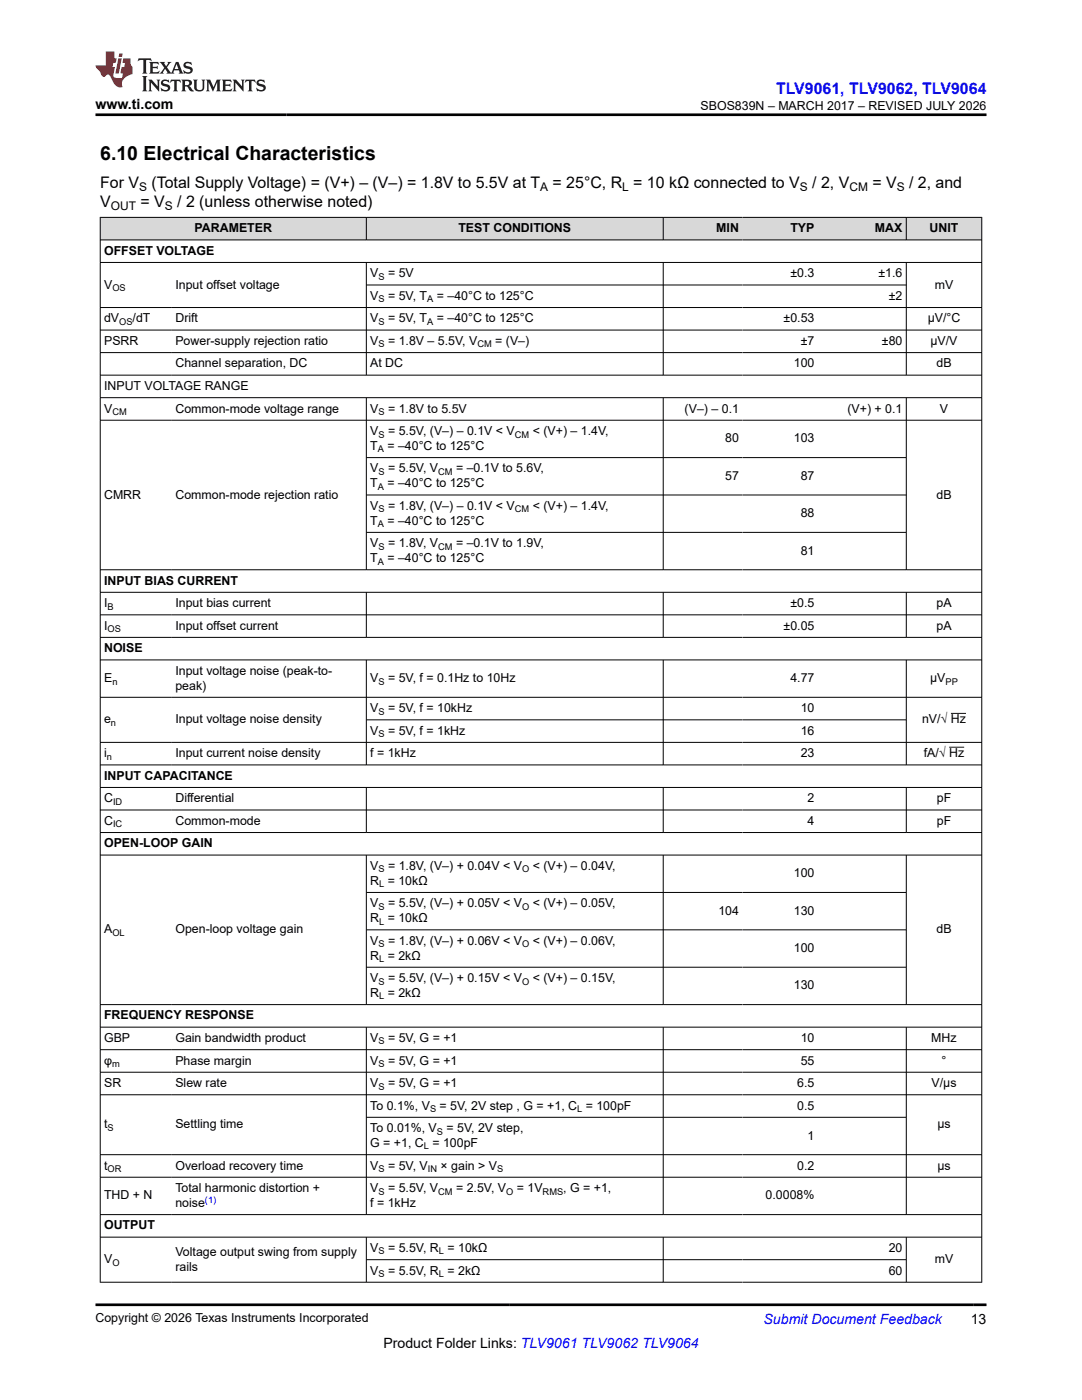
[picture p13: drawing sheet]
<svg xmlns="http://www.w3.org/2000/svg" width="216mm" height="279mm" viewBox="0 0 216 279" stroke-linecap="round" stroke-linejoin="round" font-family="sans-serif">
<defs><g id="words">
<text font-size="3.9" x="20" y="32">6.10 Electrical Characteristics</text>
<text font-size="3.2" fill="#00f" x="154.8" y="18.7">TLV9061, TLV9062, TLV9064</text>
<g font-size="3.2">
<text x="20" y="41.3">V</text>
<text x="20" y="37.5">For V</text>
<text x="28" y="41.3">= V</text>
<text x="30.2" y="37.5">(Total Supply Voltage) = (V+) – (V–) = 1.8V to 5.5V at T</text>
<text x="35.4" y="41.3">/ 2 (unless otherwise noted)</text>
<text x="110.3" y="37.5">= 25°C, R = 10 kΩ connected to V</text>
<text x="162.1" y="37.5">/ 2, V</text>
<text x="174.1" y="37.5">= V</text>
<text x="181.4" y="37.5">/ 2, and</text>
</g>
<g font-size="2.8">
<text x="19" y="21.8">www.ti.com</text>
<text x="76.5" y="269">Product Folder Links: TLV9061 TLV9062 TLV9064</text>
<text x="193.7" y="264.2">13</text>
</g>
<text font-size="2.8" fill="#00f" x="152.4" y="264.2">Submit Document Feedback</text>
<g font-size="2.5">
<text x="139.8" y="21.9">SBOS839N – MARCH 2017 – REVISED JULY 2026</text>
<text x="38.8" y="46.3">PARAMETER</text>
<text x="91.5" y="46.3">TEST CONDITIONS</text>
<text x="142.9" y="46.3">MIN</text>
<text x="157.7" y="46.3">TYP</text>
<text x="174.6" y="46.3">MAX</text>
<text x="185.5" y="46.3">UNIT</text>
<text x="20.8" y="50.8">OFFSET VOLTAGE</text>
<text x="20.8" y="57.6">V</text>
<text x="35" y="57.6">Input offset voltage</text>
<text x="73.9" y="55.3">V</text>
<text x="73.9" y="59.8">V</text>
<text x="77.4" y="55.3">= 5V</text>
<text x="77.4" y="59.8">= 5V, T</text>
<text x="87.2" y="59.8">= –40°C to 125°C</text>
<text x="157.7" y="55.3">±0.3</text>
<text x="175.3" y="55.3">±1.6</text>
<text x="177.3" y="59.8">±2</text>
<text x="186.5" y="57.6">mV</text>
<text x="20.8" y="64.3">dV</text>
<text x="26.5" y="64.3">/dT</text>
<text x="35" y="64.3">Drift</text>
<text x="73.9" y="64.3">V</text>
<text x="77.4" y="64.3">= 5V, T</text>
<text x="87.2" y="64.3">= –40°C to 125°C</text>
<text x="156.4" y="64.3">±0.53</text>
<text x="185.1" y="64.3">µV/°C</text>
<text x="20.8" y="68.8">PSRR</text>
<text x="35" y="68.8">Power-supply rejection ratio</text>
<text x="73.9" y="68.8">V</text>
<text x="77.4" y="68.8">= 1.8V – 5.5V, V</text>
<text x="98.8" y="68.8">= (V–)</text>
<text x="159.8" y="68.8">±7</text>
<text x="176" y="68.8">±80</text>
<text x="185.7" y="68.8">µV/V</text>
<text x="20.8" y="77.8">INPUT VOLTAGE RANGE</text>
<text x="35" y="73.3">Channel separation, DC</text>
<text x="73.9" y="73.3">At DC</text>
<text x="158.4" y="73.3">100</text>
<text x="186.9" y="73.3">dB</text>
<text x="20.8" y="82.3">V</text>
<text x="35" y="82.3">Common-mode voltage range</text>
<text x="73.9" y="82.3">V</text>
<text x="77.4" y="82.3">= 1.8V to 5.5V</text>
<text x="136.6" y="82.3">(V–) – 0.1</text>
<text x="169.1" y="82.3">(V+) + 0.1</text>
<text x="187.5" y="82.3">V</text>
<text x="73.9" y="89.8">T</text>
<text x="73.9" y="86.8">V</text>
<text x="77.3" y="89.8">= –40°C to 125°C</text>
<text x="77.4" y="86.8">= 5.5V, (V–) – 0.1V &lt; V</text>
<text x="106.3" y="86.8">&lt; (V+) – 1.4V,</text>
<text x="144.7" y="88.3">80</text>
<text x="158.4" y="88.3">103</text>
<text x="73.9" y="94.3">V</text>
<text x="77.4" y="94.3">= 5.5V, V</text>
<text x="91" y="94.3">= –0.1V to 5.6V,</text>
<text x="144.7" y="95.8">57</text>
<text x="159.8" y="95.8">87</text>
<text x="20.8" y="99.5">CMRR</text>
<text x="35" y="99.5">Common-mode rejection ratio</text>
<text x="73.9" y="97.2">T</text>
<text x="73.9" y="101.7">V</text>
<text x="77.3" y="97.2">= –40°C to 125°C</text>
<text x="77.4" y="101.7">= 1.8V, (V–) – 0.1V &lt; V</text>
<text x="106.3" y="101.7">&lt; (V+) – 1.4V,</text>
<text x="186.9" y="99.5">dB</text>
<text x="73.9" y="104.7">T</text>
<text x="77.3" y="104.7">= –40°C to 125°C</text>
<text x="159.8" y="103.2">88</text>
<text x="73.9" y="112.2">T</text>
<text x="73.9" y="109.2">V</text>
<text x="77.3" y="112.2">= –40°C to 125°C</text>
<text x="77.4" y="109.2">= 1.8V, V</text>
<text x="91" y="109.2">= –0.1V to 1.9V,</text>
<text x="159.8" y="110.7">81</text>
<text x="20.8" y="116.7">INPUT BIAS CURRENT</text>
<text x="20.8" y="121.2">I</text>
<text x="20.8" y="125.7">I</text>
<text x="35" y="121.2">Input bias current</text>
<text x="35" y="125.7">Input offset current</text>
<text x="156.4" y="125.7">±0.05</text>
<text x="157.7" y="121.2">±0.5</text>
<text x="186.9" y="121.2">pA</text>
<text x="186.9" y="125.7">pA</text>
<text x="20.8" y="130.2">NOISE</text>
<text x="20.8" y="136.1">E</text>
<text x="35" y="134.7">Input voltage noise (peak-to-</text>
<text x="35" y="137.6">peak)</text>
<text x="73.9" y="136.1">V</text>
<text x="77.4" y="136.1">= 5V, f = 0.1Hz to 10Hz</text>
<text x="157.7" y="136.1">4.77</text>
<text x="185.6" y="136.1">µV</text>
<text x="73.9" y="142.1">V</text>
<text x="77.4" y="142.1">= 5V, f = 10kHz</text>
<text x="159.8" y="142.1">10</text>
<text x="20.8" y="144.4">e</text>
<text x="35" y="144.4">Input voltage noise density</text>
<text x="73.9" y="146.6">V</text>
<text x="77.4" y="146.6">= 5V, f = 1kHz</text>
<text x="159.8" y="146.6">16</text>
<text x="184" y="144.4">nV/√ Hz</text>
<text x="20.8" y="151.1">i</text>
<text x="20.8" y="155.6">INPUT CAPACITANCE</text>
<text x="35" y="151.1">Input current noise density</text>
<text x="73.9" y="151.1">f = 1kHz</text>
<text x="159.8" y="151.1">23</text>
<text x="184.3" y="151.1">fA/√ Hz</text>
<text x="20.8" y="160.1">C</text>
<text x="35" y="160.1">Differential</text>
<text x="161.1" y="160.1">2</text>
<text x="186.9" y="160.1">pF</text>
<text x="20.8" y="164.6">C</text>
<text x="35" y="164.6">Common-mode</text>
<text x="161.1" y="164.6">4</text>
<text x="186.9" y="164.6">pF</text>
<text x="20.8" y="169.1">OPEN-LOOP GAIN</text>
<text x="73.9" y="173.6">V</text>
<text x="77.4" y="173.6">= 1.8V, (V–) + 0.04V &lt; V</text>
<text x="106.3" y="173.6">&lt; (V+) – 0.04V,</text>
<text x="73.9" y="176.6">R = 10kΩ</text>
<text x="158.4" y="175.1">100</text>
<text x="73.9" y="181.1">V</text>
<text x="73.9" y="184">R = 10kΩ</text>
<text x="77.4" y="181.1">= 5.5V, (V–) + 0.05V &lt; V</text>
<text x="106.3" y="181.1">&lt; (V+) – 0.05V,</text>
<text x="143.3" y="182.6">104</text>
<text x="158.4" y="182.6">130</text>
<text x="20.8" y="186.3">A</text>
<text x="35" y="186.3">Open-loop voltage gain</text>
<text x="73.9" y="188.5">V</text>
<text x="73.9" y="191.5">R = 2kΩ</text>
<text x="77.4" y="188.5">= 1.8V, (V–) + 0.06V &lt; V</text>
<text x="106.3" y="188.5">&lt; (V+) – 0.06V,</text>
<text x="158.4" y="190">100</text>
<text x="186.9" y="186.3">dB</text>
<text x="73.9" y="196">V</text>
<text x="77.4" y="196">= 5.5V, (V–) + 0.15V &lt; V</text>
<text x="106.3" y="196">&lt; (V+) – 0.15V,</text>
<text x="158.4" y="197.5">130</text>
<text x="20.8" y="203.5">FREQUENCY RESPONSE</text>
<text x="73.9" y="199">R = 2kΩ</text>
<text x="20.8" y="208">GBP</text>
<text x="35" y="208">Gain bandwidth product</text>
<text x="73.9" y="208">V</text>
<text x="77.4" y="208">= 5V, G = +1</text>
<text x="159.8" y="208">10</text>
<text x="185.8" y="208">MHz</text>
<text x="20.8" y="212.4">φ</text>
<text x="35" y="212.4">Phase margin</text>
<text x="73.9" y="212.4">V</text>
<text x="77.4" y="212.4">= 5V, G = +1</text>
<text x="159.8" y="212.4">55</text>
<text x="187.9" y="212.4">°</text>
<text x="20.8" y="216.9">SR</text>
<text x="35" y="216.9">Slew rate</text>
<text x="73.9" y="216.9">V</text>
<text x="73.9" y="221.4">To 0.1%, V</text>
<text x="77.4" y="216.9">= 5V, G = +1</text>
<text x="87.7" y="221.4">= 5V, 2V step , G = +1, C = 100pF</text>
<text x="159.1" y="216.9">6.5</text>
<text x="159.1" y="221.4">0.5</text>
<text x="185.9" y="216.9">V/µs</text>
<text x="20.8" y="225.2">t</text>
<text x="35" y="225.2">Settling time</text>
<text x="73.9" y="225.9">To 0.01%, V</text>
<text x="89.1" y="225.9">= 5V, 2V step,</text>
<text x="161.1" y="227.4">1</text>
<text x="187" y="225.2">µs</text>
<text x="20.8" y="233.4">t</text>
<text x="35" y="233.4">Overload recovery time</text>
<text x="73.9" y="228.9">G = +1, C = 100pF</text>
<text x="73.9" y="233.4">V</text>
<text x="77.4" y="233.4">= 5V, V</text>
<text x="87.9" y="233.4">× gain &gt; V</text>
<text x="159.1" y="233.4">0.2</text>
<text x="187" y="233.4">µs</text>
<text x="20.8" y="239.4">THD + N</text>
<text x="35" y="237.9">Total harmonic distortion +</text>
<text x="73.9" y="237.9">V</text>
<text x="77.4" y="237.9">= 5.5V, V</text>
<text x="91" y="237.9">= 2.5V, V</text>
<text x="103.1" y="237.9">= 1V</text>
<text x="112.4" y="237.9">, G = +1,</text>
<text x="152.8" y="239.4">0.0008%</text>
<text x="20.8" y="245.4">OUTPUT</text>
<text x="35" y="240.9">noise</text>
<text x="73.9" y="240.9">f = 1kHz</text>
<text x="35" y="250.6">Voltage output swing from supply</text>
<text x="73.9" y="249.9">V</text>
<text x="77.4" y="249.9">= 5.5V, R = 10kΩ</text>
<text x="177.3" y="249.9">20</text>
<text x="20.8" y="252.1">V</text>
<text x="35" y="253.6">rails</text>
<text x="73.9" y="254.4">V</text>
<text x="77.4" y="254.4">= 5.5V, R = 2kΩ</text>
<text x="177.3" y="254.4">60</text>
<text x="186.5" y="252.1">mV</text>
<text x="19" y="263.9">Copyright © 2026 Texas Instruments Incorporated</text>
</g>
<g font-size="2.4">
<text x="22.1" y="41.9">OUT</text>
<text x="27.8" y="38.1">S</text>
<text x="32.9" y="41.9">S</text>
<text x="107.8" y="38.1">A</text>
<text x="124.2" y="38.1">L</text>
<text x="159.6" y="38.1">S</text>
<text x="169.5" y="38.1">CM</text>
<text x="178.9" y="38.1">S</text>
</g>
<g font-size="1.9">
<text x="22.4" y="58.1">OS</text>
<text x="75.5" y="55.8">S</text>
<text x="23.8" y="64.8">OS</text>
<text x="75.5" y="60.3">S</text>
<text x="75.5" y="64.8">S</text>
<text x="85.2" y="60.3">A</text>
<text x="85.2" y="64.8">A</text>
<text x="75.5" y="69.3">S</text>
<text x="95.3" y="69.3">CM</text>
<text x="22.4" y="82.8">CM</text>
<text x="75.5" y="82.8">S</text>
<text x="75.5" y="87.3">S</text>
<text x="102.7" y="87.3">CM</text>
<text x="75.4" y="90.3">A</text>
<text x="75.5" y="94.8">S</text>
<text x="87.4" y="94.8">CM</text>
<text x="75.4" y="97.7">A</text>
<text x="75.4" y="105.2">A</text>
<text x="75.5" y="102.2">S</text>
<text x="102.7" y="102.2">CM</text>
<text x="75.4" y="112.7">A</text>
<text x="75.5" y="109.7">S</text>
<text x="87.4" y="109.7">CM</text>
<text x="21.5" y="121.7">B</text>
<text x="21.5" y="126.2">OS</text>
<text x="22.4" y="136.6">n</text>
<text x="75.5" y="136.6">S</text>
<text x="188.7" y="136.6">PP</text>
<text x="75.5" y="142.6">S</text>
<text x="22.1" y="144.9">n</text>
<text x="75.5" y="147.1">S</text>
<text x="21.3" y="151.6">n</text>
<text x="22.6" y="160.6">ID</text>
<text x="22.6" y="165.1">IC</text>
<text x="75.5" y="174.1">S</text>
<text x="75.6" y="177.1">L</text>
<text x="104.2" y="174.1">O</text>
<text x="75.5" y="181.6">S</text>
<text x="75.6" y="184.5">L</text>
<text x="104.2" y="181.6">O</text>
<text x="22.4" y="186.8">OL</text>
<text x="75.5" y="189">S</text>
<text x="75.6" y="192">L</text>
<text x="104.2" y="189">O</text>
<text x="75.5" y="196.5">S</text>
<text x="104.2" y="196.5">O</text>
<text x="75.6" y="199.4">L</text>
<text x="75.5" y="208.4">S</text>
<text x="22.4" y="212.9">m</text>
<text x="75.5" y="212.9">S</text>
<text x="75.5" y="217.4">S</text>
<text x="85.8" y="221.9">S</text>
<text x="115.2" y="221.9">L</text>
<text x="21.5" y="225.7">S</text>
<text x="87.2" y="226.4">S</text>
<text x="21.5" y="233.9">OR</text>
<text x="75.5" y="233.9">S</text>
<text x="84.6" y="229.4">L</text>
<text x="85.4" y="233.9">IN</text>
<text x="99.2" y="233.9">S</text>
<text x="75.5" y="238.4">S</text>
<text x="87.4" y="238.4">CM</text>
<text x="101" y="238.4">O</text>
<text x="108.3" y="238.4">RMS</text>
<text x="75.5" y="250.4">S</text>
<text x="87.6" y="250.4">L</text>
<text x="22.4" y="252.6">O</text>
<text x="75.5" y="254.9">S</text>
<text x="87.6" y="254.9">L</text>
</g>
<text font-size="1.9" fill="#00f" x="40.9" y="240">(1)</text>
</g></defs>
<g fill="#d8d8d8">
<path d="M20 43.4h175.9v4.5h-175.9z" fill-rule="evenodd"/>
<path d="M20.1 43.4h52.9v4.4h-52.9z" fill-rule="evenodd"/>
<path d="M73.2 43.4h59.1v4.4h-59.1z" fill-rule="evenodd"/>
<path d="M132.4 43.4h15.8v4.4h-15.8z" fill-rule="evenodd"/>
<path d="M148.2 43.4h15v4.4h-15z" fill-rule="evenodd"/>
<path d="M163.2 43.4h17.6v4.4h-17.6z" fill-rule="evenodd"/>
<path d="M180.9 43.4h14.9v4.4h-14.9z" fill-rule="evenodd"/>
</g>
<g fill="none" stroke="#000" stroke-width=".2">
<path d="M19.9 43.4h176.1M19.9 47.9h176.1M19.9 52.4h176.1M20 43.3v212.7M73.1 43.3v4.6M73.1 52.4v22.5M73.1 56.9h107.8M132.3 43.3v4.6M132.3 52.4v22.5M180.8 43.3v4.6M180.8 52.4v22.5M195.9 43.3v212.7"/>
<path d="M19.9 61.4h176.1M19.9 65.9h176.1M19.9 70.4h176.1M19.9 74.9h176.1M19.9 79.4h176.1M73.1 79.4v34.4M132.3 79.4v34.4M180.8 79.4v34.4M19.9 83.9h176.1M73.1 91.3h107.8M73.1 98.8h107.8M19.9 113.7h176.1"/>
<path d="M19.9 118.2h176.1M73.1 118.2v9.1M73.1 106.2h107.8M132.3 118.2v9.1M180.8 118.2v9.1M19.9 122.7h176.1M19.9 127.2h176.1M19.9 131.7h176.1M19.9 139.2h176.1M73.1 131.7v21M132.3 131.7v21M180.8 131.7v21"/>
<path d="M19.9 148.2h176.1M19.9 152.7h176.1M19.9 157.2h176.1M73.1 157.2v9M73.1 143.7h107.8M132.3 157.2v9M180.8 157.2v9M189.4 149.1h3M189.7 142.4h3.1M19.9 161.7h176.1M19.9 166.1h176.1M19.9 170.6h176.1"/>
<path d="M73.1 170.6v30M73.1 178.1h107.8M132.3 170.6v30M180.8 170.6v30M73.1 185.6h107.8M73.1 193h107.8M19.9 200.5h176.1M19.9 205h176.1M19.9 209.5h176.1M19.9 214h176.1M19.9 218.5h176.1M73.1 205v37.5"/>
<path d="M132.3 205v37.5M180.8 205v37.5M19.9 230.4h176.1M19.9 234.9h176.1M73.1 223h107.8M19.9 242.4h176.1M19.9 246.9h176.1M19.9 255.9h176.1M73.1 246.9v9.1M73.1 251.4h107.8M132.3 246.9v9.1M180.8 246.9v9.1"/>
</g>
<path d="M27.7 11.6l-.2 .6 .5-.2h.6v.1v2.2l-.2 .4h1l-.2-.4v-2.2v-.1h.5l.5 .2-.1-.6zM29.8 12.4l.2 .3v1.6l-.2 .4h1.9l.1-.6a1.08 1.08 0 0 1-1.3 .2v-.7h.6l.4 .2v-.7l-.4 .2h-.6v-.5l.2-.2a1 1 0 0 1 1 .3l-.1-.5zM31.8 12.4l1 1.1-1 1.2h.9l-.2-.2 .4-.8 .5 .8-.2 .2h1.6l-.2-.2 .1-.5h1l.1 .5-.1 .2h.9l-.2-.4-.8-1.9h-.5l-1 2.1-.8-1.1 .9-1h-.8l.2 .2-.5 .6-.3-.6 .1-.2zM35.2 12.8l.4 1h-.8zM36.8 12.5a.65 .65 0 0 0-.2 .7 .65 .65 0 0 0 .6 .5l.7 .1 .1 .3a.79 .79 0 0 1-.7 .4 .79 .79 0 0 1-.7-.5l.1 .7 .2-.1a.93 .93 0 0 0 1.1 0 .93 .93 0 0 0 .4-.9 1.46 1.46 0 0 0-1.2-.6l-.1-.3a1.09 1.09 0 0 1 1.2 .2l-.2-.6-.1 .1-.6-.2zM28.4 15.2l.2 .4v2.2l-.2 .4h1l-.2-.4v-2.2l.2-.4zM29.6 15.9l.2 .4v1.5l-.2 .4h.8l-.3-.4v-1.3l1.7 1.8v-2l.2-.4h-.8l.2 .2 .1 1.1-1.2-1.3zM32.3 16a.65 .65 0 0 0-.2 .8 .65 .65 0 0 0 .7 .4l.6 .2 .1 .2a.79 .79 0 0 1-.7 .4 .79 .79 0 0 1-.7-.5l.1 .7 .2-.1a.93 .93 0 0 0 1.1 .1 .93 .93 0 0 0 .4-1 1.46 1.46 0 0 0-1.2-.5l-.1-.4a1.09 1.09 0 0 1 1.2 .2l-.2-.6-.1 .1-.6-.1zM34.1 15.9l-.1 .6a.63 .63 0 0 1 .7-.3l.1 1.6-.3 .4h1l-.2-.4v-1.6a.66 .66 0 0 1 .8 .3l-.1-.6zM36.2 15.9l.2 .4v1.5l-.2 .4h.9l-.2-.2v-.7h.5l.1 .2a.79 .79 0 0 0 1.2 .6l-1-.9a.61 .61 0 0 0 .6-.6 .61 .61 0 0 0-.5-.7zM36.9 16.2h.2a.47 .47 0 0 1 .5 .1 .47 .47 0 0 1 .1 .5l-.2 .1-.6 .1zM38.5 15.9l.2 .2a2.27 2.27 0 0 0 .4 2 1.04 1.04 0 0 0 1.7-.7v-1.3l.2-.2h-.8l.2 .4v1.1a.6 .6 0 0 1-.6 .6 .6 .6 0 0 1-.6-.6v-1.1l.3-.4zM41.1 15.9l.2 .4v1.5l-.2 .4h.7l-.2-.4v-1.4l.9 1.9 .8-1.9v1.4l-.2 .4h1l-.3-.4v-1.5l.3-.4h-.8l-.7 1.5-.7-1.5zM44.3 15.9l.2 .4v1.5l-.2 .4h1.9l.1-.6a1.09 1.09 0 0 1-1.3 .2v-.7h.6l.4 .2v-.6l-.4 .2h-.6v-.6l.2-.1a1.01 1.01 0 0 1 1 .3l-.1-.6zM46.4 15.9l.3 .4v1.5l-.3 .4h.8l-.2-.4v-1.3l1.6 1.8v-2l.2-.4h-.7l.2 .2v1.1l-1.2-1.3zM49 15.9l-.1 .6a.63 .63 0 0 1 .8-.3v1.6l-.3 .4h1l-.2-.4v-1.6a.66 .66 0 0 1 .8 .3l-.1-.6zM51.4 16a.65 .65 0 0 0-.2 .8 .65 .65 0 0 0 .6 .4l.6 .2 .2 .2a.79 .79 0 0 1-.8 .4 .79 .79 0 0 1-.6-.5l.1 .7 .2-.1a.93 .93 0 0 0 1 .1 .93 .93 0 0 0 .5-1 1.46 1.46 0 0 0-1.3-.5l-.1-.4a1.09 1.09 0 0 1 1.3 .2l-.2-.6-.2 .1-.5-.1z" fill="#231f20"/>
<path d="M21.1 10.3v2.7h-2.1l.1 .4 .9 1a.95 .95 0 0 0 .9 .9 .59 .59 0 0 1 .6-.4 .59 .59 0 0 1 .5 .3l.4 .8a1.59 1.59 0 0 0 2.1 1.4 1.61 1.61 0 0 1 1-2.3l1-.3-.1-1.5a1.59 1.59 0 0 1-.4-1.7h-1.4l-.2 .9h.5l-.1 .9h-.5l-.2 .9v.3l.4 .1-.2 .9h-.6a.73 .73 0 0 1-1.1-.7l.3-1.5h-.5l.2-.9h.5l.2-.9h-.5v-1.3zM23.6 11.6l-.6 3.1h.7l.6-3.1zM23.8 10.7l-.1 .6h.7l.1-.6z" fill="#ed1c24"/>
<path d="M19 22.9h177.8M19 260.4h177.8" fill="none" stroke="#000" stroke-width=".53"/>
<use href="#words"/>
</svg>
